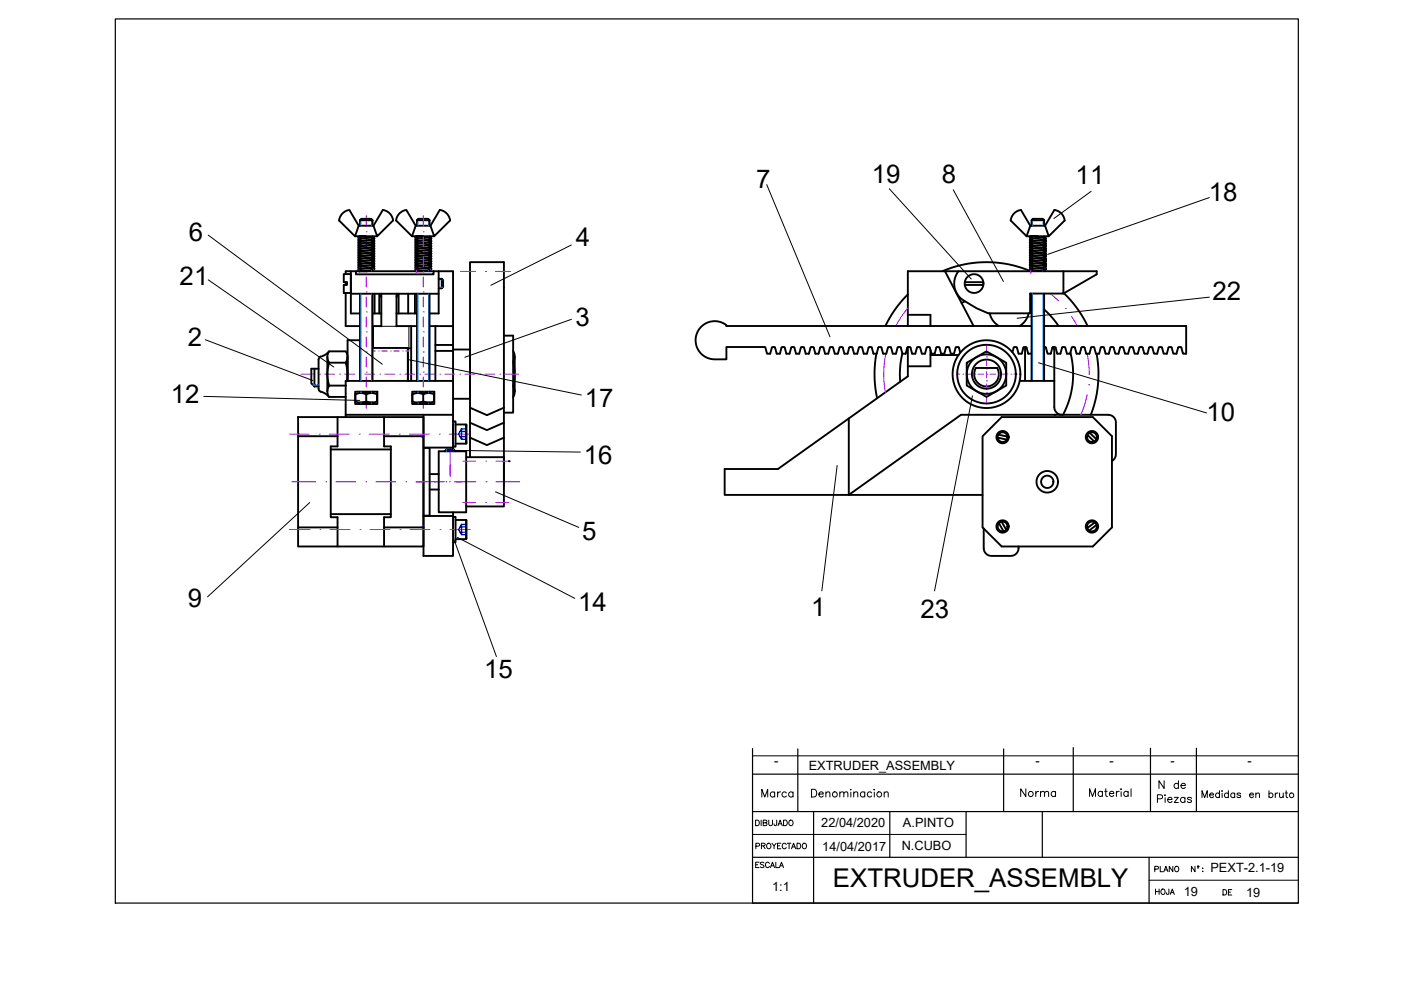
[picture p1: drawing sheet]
<svg xmlns="http://www.w3.org/2000/svg" width="297mm" height="210mm" viewBox="0 0 297 210" stroke-linecap="round" stroke-linejoin="round" font-family="sans-serif">
<defs><g id="words">
<g font-size="5.5">
<text x="160.3" y="39.9">7</text>
<text x="184.8" y="38.9">19</text>
<text x="199.7" y="38.8">8</text>
<text x="228.1" y="39.1">11</text>
<text x="256.3" y="42.7">18</text>
<text x="40" y="51">6</text>
<text x="122.1" y="52.1">4</text>
<text x="38.1" y="60.4">21</text>
<text x="257.1" y="63.6">22</text>
<text x="122" y="69.2">3</text>
<text x="39.8" y="73.4">2</text>
<text x="36.2" y="85.5">12</text>
<text x="124" y="86.3">17</text>
<text x="255.8" y="89.2">10</text>
<text x="123.8" y="98.4">16</text>
<text x="123.4" y="114.4">5</text>
<text x="39.8" y="128.8">9</text>
<text x="122.6" y="129.5">14</text>
<text x="172" y="130.7">1</text>
<text x="195.2" y="130.9">23</text>
<text x="102.6" y="143.8">15</text>
<text x="176.6" y="188">EXTRUDER_ASSEMBLY</text>
</g>
<text font-size="4.9" x="160.2" y="170.4">Marca</text>
<g font-size="4.4">
<text x="215.2" y="170">Norma</text>
<text x="244.5" y="168.3">N de</text>
</g>
<g font-size="4">
<text x="243.8" y="190.9">HOJA</text>
<text x="258.2" y="190.9">DE</text>
</g>
<g font-size="2.7">
<text x="164.1" y="162.2">-</text>
<text x="171.5" y="163.2">EXTRUDER_ASSEMBLY</text>
<text x="219.6" y="162.1">-</text>
<text x="235.3" y="162.1">-</text>
<text x="248.2" y="162.2">-</text>
<text x="264.5" y="162.2">-</text>
<text x="174.1" y="175.3">22/04/2020</text>
<text x="191.4" y="175.3">A.PINTO</text>
<text x="174.3" y="180.4">14/04/2017</text>
<text x="191.2" y="180.3">N.CUBO</text>
<text x="256.6" y="185">PEXT-2.1-19</text>
<text x="163.7" y="189">1:1</text>
<text x="251" y="189.9">19</text>
<text x="264.2" y="190.1">19</text>
</g>
</g></defs>
<!-- layer: 0 -->
<g fill="none" stroke="#000" stroke-width=".25">
<path d="M24.4 4h250.9v187.5h-250.9zM159.6 158.7v32.8h115.7M169.2 158.8v13.3M212.8 158.8v13.3M227.6 158.5v13.6M243.9 158.6v13.5M253.7 158.6v13.5M159.6 172.1h115.7M159.6 164.1h115.7M172.5 172.1v19.4M188.7 172.1v9.7M204.8 172.1v9.7"/>
<path d="M221 172.1v9.7M159.6 181.8h115.7M243.6 181.8v9.7"/>
</g>
<!-- layer: AUX -->
<path d="M159.6 160.3h115.7M159.6 176.9h45.2M243.6 186.6h31.7" fill="none" stroke="#000" stroke-width=".21"/>
<!-- layer: TEXTO_02 -->
<g fill="none" stroke="#000" stroke-width=".21">
<path d="M162.6 39.1l13.4 32.3M44.2 59.3l26.6 18.5M44.2 49.9l36.9 27.3M121.1 51.9l-17 8.6M188.5 40l17.4 19.2M202.1 40.2l10.6 19.5M231.3 40.6l-7.9 5.7M256.4 41.9l-34.3 12M43.5 72l22.8 8.7M79.2 73.8v-4.6h7.5v4.7M86.5 75.1h.1M86.8 76.3l36.5 7.5"/>
<path d="M121.2 67.7l-22.6 8M220.2 76.9l35.6 10.6M256.4 63l-40.8 4.5M43.2 84l33.1 .9M96.1 95.5l26.9 .4M177.5 98.7l-3.3 26.6M206.2 83.9l-8.1 41.4M65.7 106.6l-21.7 20M96.3 114.5l9 24.7M97 113.9l24.9 13M105.1 104.3l17.6 7.5M160.2 173.9h.4a.63 .63 0 0 1 .4 .6 .63 .63 0 0 1-.4 .6h-.4z"/>
<path d="M160.3 179.4l.6-.1 .1-.3-.2-.2h-.5v1.2M161.4 173.9v1.2M161.4 179.3h.7l.1-.3-.3-.2h-.5v1.2M161.8 174.4h.7v-.4l-.7-.1v1.2l.7-.2 .1-.2-.3-.3M161.8 179.3l.4 .7M162.8 178.8a.55 .55 0 0 1 .7 .6 .55 .55 0 0 1-.7 .5l-.3-.4zM163 173.9v.8l.3 .4 .4-.2 .1-1M163.7 178.8l.4 .5v.7M164.6 178.8l-.5 .5M164.7 173.9l-.1 1-.4 .1-.1-.3M164.8 179.3h.5M165 175.1l.4-1.2 .5 1.2"/>
<path d="M165.1 174.7h.6M165.6 178.8h-.8v1.2h.8M166.1 173.9h.4a.63 .63 0 0 1 .4 .6 .63 .63 0 0 1-.4 .6h-.4zM166.7 179.1a.43 .43 0 0 0-.5-.3 .43 .43 0 0 0-.3 .4v.3a.43 .43 0 0 0 .3 .5 .43 .43 0 0 0 .5-.3M166.9 178.8h.8M167.3 178.8v1.2M167.4 174.1l.1-.2a.55 .55 0 0 1 .7 .6 .55 .55 0 0 1-.7 .5l-.3-.4zM167.8 180l.5-1.2 .4 1.2M168 179.6h.5M169 178.8h.4a.63 .63 0 0 1 .4 .6 .63 .63 0 0 1-.4 .6h-.4zM170.2 179a.51 .51 0 0 1 .8 .4 .51 .51 0 0 1-.8 .4l-.1-.3zM172.1 167.3h.5a.88 .88 0 0 1 .6 .9 .88 .88 0 0 1-.6 .8h-.5z"/>
<path d="M173.6 168.4h1a.52 .52 0 0 0-.6-.5 .52 .52 0 0 0-.5 .6 .52 .52 0 0 0 .5 .5l.6-.2M175.1 168.2l.4-.3 .4 .1 .1 1M175.1 167.9v1.1M178.1 168.2l.3-.3 .4 .1 .1 1M178.1 167.9v1.1M178.9 168.2l.4-.3 .4 .1 .1 1M180.4 167.3v.2zM180.4 168v1M181 168.2l.4-.3 .4 .1 .1 1M181 167.9v1.1M183.3 168.1a.52 .52 0 0 0-.7 0 .52 .52 0 0 0 0 .7 .52 .52 0 0 0 .7 0M183.3 167.9v1.1"/>
<path d="M184.8 168.1a.52 .52 0 0 0-.8 0 .52 .52 0 0 0 0 .7 .52 .52 0 0 0 .8 0M185.4 167.3v.2zM185.4 168v1M187.5 168.2l.4-.3 .3 .1 .1 1M187.5 167.9v1.1M231 168.9v-1.7l.6 1.7 .7-1.7v1.7M233.7 168a.52 .52 0 0 0-.7-.1 .52 .52 0 0 0 0 .8 .52 .52 0 0 0 .7-.1M233.7 167.8v1.1M234.2 167.8h.5M234.4 167.2v1.4l.1 .2 .3 .1M235.2 168.2h.9a.52 .52 0 0 0-.5-.4 .52 .52 0 0 0-.5 .6 .52 .52 0 0 0 .5 .5l.5-.3M236.7 167.8v1.1"/>
<path d="M237.3 167.8a.52 .52 0 0 0-.6 .4M237.7 167.2v.2zM237.7 167.9v1M239.2 168a.52 .52 0 0 0-.8-.1 .52 .52 0 0 0 0 .8 .52 .52 0 0 0 .8-.1M239.2 167.8v1.1M239.8 167.2v1.7M245.4 169.4h.7l.4-.3a.43 .43 0 0 0-.4-.6h-.7v1.6M247 169.1v1M247.6 169.5h.9a.52 .52 0 0 0-.6-.4 .52 .52 0 0 0-.4 .5 .52 .52 0 0 0 .5 .5l.5-.2M249 169.1h.8l-.8 1h.8M251.2 169.3a.53 .53 0 0 0-.7-.1 .53 .53 0 0 0 0 .8 .53 .53 0 0 0 .7-.1M251.2 169.1v1"/>
<path d="M252.6 169.3a.5 .5 0 0 0-.8 0v.1l.7 .3 .1 .2a.5 .5 0 0 1-.8 0M254.8 169.1v-1.5l.6 1.5 .6-1.5v1.5M256.5 168.6h.8a.47 .47 0 0 0-.5-.4 .47 .47 0 0 0-.4 .5 .47 .47 0 0 0 .4 .4l.5-.2M258.6 168.3a.47 .47 0 0 0-.7 0 .47 .47 0 0 0 0 .7 .47 .47 0 0 0 .7-.1M258.6 167.6v1.5M259.1 167.6v.2zM259.1 168.2v.9M260.4 168.3a.47 .47 0 0 0-.6 0 .47 .47 0 0 0 0 .7 .47 .47 0 0 0 .6-.1M260.4 167.6v1.5M261.8 168.3a.47 .47 0 0 0-.7 0 .47 .47 0 0 0 0 .7 .47 .47 0 0 0 .7-.1M261.8 168.1v1M263 168.3l-.2-.2-.5 .1v.3l.7 .2v.2l-.2 .2-.5-.1v-.1"/>
<path d="M264.9 168.6h.9a.47 .47 0 0 0-.5-.4 .47 .47 0 0 0-.5 .4 .47 .47 0 0 0 .5 .5l.5-.2M266.3 168.4l.3-.3 .4 .1v.9M266.3 168.1v1M269 168.3a.47 .47 0 0 1 .7 0 .47 .47 0 0 1 0 .7 .47 .47 0 0 1-.7-.1M269 167.6v1.5M270.4 168.1v1M270.9 168.1l-.3 .1-.2 .4M271.3 168.1l.1 .9 .3 .1 .4-.3M272.1 168.1v1M272.5 168.1h.5M272.7 167.6v1.2l.1 .2 .2 .1M160.2 183.3h.5"/>
<path d="M160.9 182.8h-.7v1.1h.7M162 183l-.3-.2-.5 .2 .1 .2 .7 .4v.2l-.3 .1-.5-.1M163.1 183.1a.42 .42 0 0 0-.5-.3 .42 .42 0 0 0-.3 .4v.3a.42 .42 0 0 0 .3 .5 .42 .42 0 0 0 .5-.3M163.3 183.9l.5-1.1 .4 1.1M163.5 183.6h.6M164.5 182.8v1.1h.6M165.3 183.9l.4-1.1 .4 1.1M165.4 183.6h.6M244.8 184.3l.7-.1 .1-.4-.8-.1v1.1M246 183.7v1.1h.6M246.8 184.8l.4-1.1 .4 1.1M246.9 184.4h.6"/>
<path d="M248.7 183.7v1.1l-.8-1.1v1.1M249.3 183.7a.54 .54 0 0 1 .6 .6 .54 .54 0 0 1-.6 .5l-.3-.4zM253.4 183.7v1.1l-.8-1.1v1.1M253.9 184h.3M255 184.1v.1zM255 184.7v.1z"/>
<circle cx="177" cy="168.4" r=".54"/>
<circle cx="186.4" cy="168.4" r=".54"/>
<circle cx="273.8" cy="168.6" r=".48"/>
<circle cx="254" cy="183.7" r=".15"/>
</g>
<!-- layer: CONTORNO -->
<g fill="none" stroke="#000" stroke-width=".4">
<path d="M72.9 58.1h1.5v4h-1.5v-1.7h.7v-.6h-.7zM73.3 58.1v-.6h22.8v37.8M73.3 59.8v.6M74.4 57.5v9h1.9M75.3 50.1h4.7M75.5 57.5v.7h16.4v-.7M76.1 47.9l-.8 2.2M76.2 50.6h.4M76.3 46.7l.3-.3h2.1l.3 .3M76.3 46.7h2.7M76.3 46.7v1.2M77.6 50.1h-1.4l2.9 .2-2.9 .3"/>
<path d="M78.7 56.7l.4 .1-2.9 .2M78.7 56.2h.4l-2.9 .3M78.7 55.7h.4l-2.9 .3M78.7 55.1l.4 .1-2.9 .2M78.7 54.6h.4l-2.9 .3M78.7 54.1h.4l-2.9 .3M78.7 53.5l.4 .1-2.9 .2M78.7 53h.4l-2.9 .3M78.7 52.5h.4l-2.9 .3M78.7 51.9l.4 .1-2.9 .2M78.7 51.4h.4l-2.9 .3M78.7 50.9h.4l-2.9 .3"/>
<path d="M79 46.7v1.2M79 50.1v.2M79 57.2v.3M79.1 57.2l-2.9 .3M79.1 56.7l-2.9 .3h.4M79.1 56.2l-2.9 .2 .4 .1M79.1 55.6l-2.9 .3h.4M79.1 55.1l-2.9 .3h.4M79.1 54.6l-2.9 .2 .4 .1M79.1 54l-2.9 .3h.4M79.1 53.5l-2.9 .3h.4M79.1 52.9l-2.9 .3 .4 .1"/>
<path d="M79.1 52.4l-2.9 .3h.4M79.1 51.9l-2.9 .3h.4M79.1 51.3l-2.9 .3 .4 .1M79.1 50.8l-2.9 .3h.4M79.2 47.9h-3.1l-2-3.4a2.59 2.59 0 0 0-2.2 2.2l3.4 3.4M81.2 44.5a2.56 2.56 0 0 1 2.1 2.2l-3.3 3.4-.8-2.2zM87.4 50.1h4.7M88.1 47.9l-.7 2.2M88.3 50.6h.4M88.4 46.7l.3-.3h2.1l.3 .3M88.4 46.7h2.7M88.4 46.7v1.2"/>
<path d="M89.7 50.1h-1.4l2.9 .2-2.9 .3M90.8 56.7l.4 .1-2.9 .2M90.8 56.2h.4l-2.9 .3M90.8 55.7h.4l-2.9 .3M90.8 55.1l.4 .1-2.9 .2M90.8 54.6h.4l-2.9 .3M90.8 54.1h.4l-2.9 .3M90.8 53.5l.4 .1-2.9 .2M90.8 53h.4l-2.9 .3M90.8 52.5h.4l-2.9 .3M90.8 51.9l.4 .1-2.9 .2M90.8 51.4h.4l-2.9 .3"/>
<path d="M90.8 50.9h.4l-2.9 .3M91.1 46.7v1.2M91.1 50.1v.2M91.1 57.2v.3M91.2 55.6l-2.9 .3h.4M91.2 54.6l-2.9 .2 .4 .1M91.2 53.5l-2.9 .3h.4M91.2 57.2l-2.9 .3M91.2 56.7l-2.9 .3h.4M91.2 56.2l-2.9 .2 .4 .1M91.2 55.1l-2.9 .3h.4M91.2 54l-2.9 .3h.4"/>
<path d="M91.2 52.9l-2.9 .3 .4 .1M91.2 52.4l-2.9 .3h.4M91.2 51.9l-2.9 .3h.4M91.2 51.3l-2.9 .3 .4 .1M91.2 50.8l-2.9 .3h.4M91.3 47.9h-3.2l-2-3.4a2.57 2.57 0 0 0-2.1 2.2l3.4 3.4M93 57.5v9h-1.9M93 59.1h.7M93.2 44.5a2.59 2.59 0 0 1 2.2 2.2l-3.3 3.4-.8-2.2zM93.7 59.1v2h-.7M93.7 59.1l.2 .3v1.5l-.2 .2M200.4 57.5l6 11.6"/>
<path d="M203.2 57.5a4.2 4.2 0 0 0 1.2 6.2l2.6 1.7 2.5 1h8.9v-4.2h7.1v-4.7M204.6 59.8h3.9M217.7 50.1h4.7M218.4 47.9l-.7 2.2M218.6 50.6h.4M218.7 46.7l.3-.3h2.1l.3 .3M218.7 46.7v1.2M218.7 46.7h2.7M220 50.1h-1.4l2.9 .2-2.9 .3M221.1 56.7l.4 .1-2.9 .2M221.1 56.2h.4l-2.9 .3M221.1 55.7h.4l-2.9 .3"/>
<path d="M221.1 55.1l.4 .1-2.9 .2M221.1 54.6h.4l-2.9 .3M221.1 54.1h.4l-2.9 .3M221.1 53.5l.4 .1-2.9 .2M221.1 53h.4l-2.9 .3M221.1 52.5h.4l-2.9 .3M221.1 51.9l.4 .1-2.9 .2M221.1 51.4h.4l-2.9 .3M221.1 50.9h.4l-2.9 .3M221.4 46.7v1.2M221.4 50.1v.2M221.4 57.2v.3"/>
<path d="M221.5 57.2l-3 .3a23.7 23.7 0 0 0-18.7 0M221.5 56.7l-2.9 .3h.4M221.5 56.2l-2.9 .2 .4 .1M221.5 55.6l-2.9 .3h.4M221.5 55.1l-2.9 .3h.4M221.5 54.6l-2.9 .2 .4 .1M221.5 54l-2.9 .3h.4M221.5 53.5l-2.9 .3h.4M221.5 52.9l-2.9 .3 .4 .1M221.5 52.4l-2.9 .3h.4M221.5 51.9l-2.9 .3h.4M221.5 51.3l-2.9 .3 .4 .1"/>
<path d="M221.5 50.8l-2.9 .3h.4M221.6 47.9h-3.2l-1.9-3.4a2.56 2.56 0 0 0-2.2 2.2l3.4 3.4M223.6 44.5a2.59 2.59 0 0 1 2.1 2.2l-3.3 3.4-.8-2.2zM66.7 78.2v3.7M67.5 78.2h-1.5v3.1l.7 .6M69.4 75.7v7.3M69.8 74.5a2.09 2.09 0 0 0 0 2.4 7.7 7.7 0 0 0 0 4.9M69.8 76.9h3.5M73.3 62.1v7h3M74.4 62.3h18.6M76.3 72.1h-2.6v8.7M76.3 62.3v18.5"/>
<path d="M79 73.8h7.5v7M79 69.1h1.8M79 66.5h1.8M79 62.3v18.5M79.4 62.3v4.2M80.8 63l-.4-.7v4.2M80.8 62.3v6.9M84.1 69.1h4.3M84.1 66.5h4.3M84.1 63l.4-.7v4.2M84.1 62.3v6.9M86.5 62.3v4.2"/>
<path d="M87.2 73.9h-.7v6.9M87.2 69.1v11.7M88 62.3v4.2M88.4 62.3v18.5M91.1 69.1h5M91.1 62.3v18.5M92.3 69.1v11.7M92.3 73.1h3.8M92.3 74.4h3.8M96.1 74.1h3.6v10.5h-3.6M106.8 71.2h2v16.3h-2M108.8 74.4a2.16 2.16 0 0 1 0 2.3 10.6 10.6 0 0 1 0 5.2 2.16 2.16 0 0 1 0 2.3"/>
<path d="M109.1 75.6v7.5M185.8 75a23.9 23.9 0 0 0 .2 9.4M191.3 74.9l-.4 2.6v3.4M192.5 73.6v6.2l-27.6 19.6h-11.3v5.5h54.7M192.5 62.4a24 24 0 0 0-4.7 6.5M192.5 66.7h4.8v2.4M197.3 74.2v3.5h-4.8M197.3 75.3h5.9M204.6 60.4h3.9M204.6 63.9l-.7 .3M205 76.9l4.2-2.4 4.1 2.4v4.8l-4.1 2.5-4.2-2.5zM206.9 78h4.5a2.61 2.61 0 0 1-2.2 3.9 2.61 2.61 0 0 1-2.3-3.9z"/>
<path d="M209.8 66.4a4.3 4.3 0 0 0 2 2.7M214.7 74.7l.3-1.1h.4l.2 .1 .4 1.3h.6l.4-1.3 .5-.1 .1 .1 .4 1.3h.7v-.1M217.3 73.6v7M218.1 66.4a4.2 4.2 0 0 1-1.9 2.7M218.4 63.5l.3 .1M218.7 69.1h-64.7v-.2a4 4 0 0 0-6.3 1.9 4 4 0 0 0 3.8 5.4h2.5v-2.6h8.1l.2 .1 .3 1.3h.7l.4-1.3 .1-.1 .5 .1 .4 1.3h.7l.3-1.3 .2-.1 .5 .1 .3 1.3h.7l.4-1.3 .1-.1 .5 .1 .4 1.3h.6l.4-1.3 .2-.1 .5 .1 .3 1.3h.7l.4-1.3 .1-.1 .5 .1 .4 1.3h.7l.3-1.3 .2-.1 .5 .1 .3 1.3h.7l.4-1.3 .1-.1 .5 .1 .4 1.3h.7l.3-1.3 .2-.1 .5 .1 .3 1.3h.7l.3-1.3 .2-.1 .5 .1 .4 1.3h.7l.3-1.3 .2-.1 .5 .1 .3 1.3h.7l.4-1.3 .1-.1 .5 .1 .4 1.3h.7l.3-1.3 .2-.1 .5 .1 .3 1.3h.7l.4-1.3 .1-.1 .5 .1 .4 1.3h.7l.3-1.3 .2-.1 .5 .1 .3 1.3h.7l.4-1.3 .1-.1 .5 .1 .4 1.3h.7l.3-1.3 .2-.1 .5 .1 .3 1.3h.7l.4-1.3 .1-.1 .5 .1 .4 1.3h.7l.3-1.3 .2-.1 .5 .1 .3 1.3h.7l.4-1.3 .1-.1 .5 .1 .4 1.3h.7l.3-1.3 .2-.1 .5 .1 .3 1.1M218.7 62.3v18.5M221.4 65.6l1.6 1.7 1.4 1.8M221.4 69.1h30.1v5.9h-.7l-.3-1.3-.2-.1-.5 .1-.4 1.3h-.6l-.4-1.3-.2-.1-.5 .1-.3 1.3h-.7l-.3-1.3-.2-.1-.5 .1-.4 1.3h-.6l-.4-1.3-.2-.1-.5 .1-.3 1.3h-.7l-.3-1.3-.2-.1-.5 .1-.4 1.3h-.6l-.4-1.3-.2-.1-.4 .1-.4 1.3h-.7l-.3-1.3-.2-.1-.5 .1-.4 1.3h-.6l-.4-1.3-.2-.1-.5 .1-.3 1.3h-.7l-.3-1.3-.2-.1-.5 .1-.4 1.3h-.6l-.4-1.3-.2-.1-.5 .1-.3 1.3h-.7l-.3-1.3-.2-.1-.5 .1-.4 1.3h-.6l-.4-1.3-.2-.1-.5 .1-.3 1.3h-.7l-.3-1.3-.2-.1-.5 .1-.4 1.3h-.6l-.4-1.3-.2-.1-.5 .1-.3 1.3h-.7l-.3-1.3-.4-.1M221.4 62.3v18.5M223.3 73.6l.2 .8v6.4M225.5 62.2l7-4v-.7h-40v11.6"/>
<path d="M225.6 62.2a24 24 0 0 1 5 6.9M226.9 74.7a18.4 18.4 0 0 1-1.5 13.2M232.5 75a23.9 23.9 0 0 1-1.2 12.9M63.2 88.4h26.6v27.5h-26.6zM63.2 92.5h8.4M66.7 81.9h.8M70.1 95.3h12.8M71.6 88.4v6.2h-1.5v15.1h1.5v6.2M73.3 81.8h-3.5a2.13 2.13 0 0 0 0 2.4M73.3 87.9h22.8M73.5 80.8a7.7 7.7 0 0 0-.2-3.9 2.15 2.15 0 0 0 0-2.4h-3.5a4.1 4.1 0 0 1-2 1.2l-.3 .5 .1 6.3a1.05 1.05 0 0 0 1 .8l1.2 .9h3.5M75.3 83h4.7v2.7h-4.7z"/>
<path d="M75.4 83.6a2.43 2.43 0 0 1 2.2 0 2.43 2.43 0 0 1 2.3 0v1.5a2.51 2.51 0 0 1-2.3 0 2.51 2.51 0 0 1-2.2 0zM76.3 85.4h2.7l-.3 .3h-2.1zM76.3 83v.3M76.5 85.4h2.3M76.5 83.3h2.3M77.6 83.6v1.5M79 83v.3M81.4 88.4v6.2h1.5v15.1h-1.5v6.2M81.4 92.5h8.4M87.4 83h4.7v2.7h-4.7zM87.5 83.6a2.43 2.43 0 0 1 2.2 0 2.43 2.43 0 0 1 2.3 0v1.5a2.51 2.51 0 0 1-2.3 0 2.51 2.51 0 0 1-2.2 0zM88.4 85.4h2.7l-.3 .3h-2.1z"/>
<path d="M88.4 83v.3M88.6 85.4h2.3M88.6 83.3h2.3M89.7 83.6v1.5M89.8 87.9v30h6.3v-9.3M89.8 95h1.3v14.3h-1.3M89.8 94.9h6.3M91.1 83v.3M93 95.7h5.8v12.9h-5.8zM94.4 95.6l.3-.3h1.5l.2 .4M94.4 95.6v.1M94.4 95.6h2"/>
<path d="M96.1 89.3h.5v5.4h-.5M96.1 80.8h-22.8v7.6M96.6 94.1h2.2M96.6 90h2.2M98.8 90v4.1zM98.8 96.9h8v10.5h-8M99.7 96.9v-41.3h7.1v47.5M99.7 92.8l3.5 1.6 3.6-1.6M99.7 89.6l3.5 1.6 3.6-1.6M99.7 86.4l3.5 1.6 3.6-1.6M180 88.7v16.2l23.8-17h31.2a1.63 1.63 0 0 1 1.6 1.7v7l-.3 .6-.5 .5M208.3 92.5l4.1-4.1h19.3l4.1 4.1v19.3l-4.1 4.1h-19.3l-4.1-4.1z"/>
<path d="M211.5 92.8l2 .4M211.7 92.2l1.9 .4M216.2 80.8h7.3M223.5 80.8v5.5a1.63 1.63 0 0 0 1.7 1.6M230.6 92.2l1.4 1.4M231 91.8l1.4 1.3M63.2 111.8h8.4M70.1 109h12.8M81.4 111.8h8.4M89.8 109.4h6.3M91.1 100.5h1.9M91.1 103.8h1.9"/>
<path d="M96.1 109.6h.5v5.4h-.5M96.6 114.3h2.2M96.6 110.2h2.2M98.8 110.2v4.1zM208.6 112.1v4.1a1.66 1.66 0 0 0 1.6 1.7h4.1a1.69 1.69 0 0 0 1.7-2M211.8 110.9l1 1.7M212.4 110.6l.9 1.7M232.1 110.8l-1.6 1.2M232.5 111.3l-1.6 1.2"/>
<circle cx="76.2" cy="55.1" r=".23"/>
<circle cx="76.2" cy="52.5" r=".23"/>
<circle cx="76.2" cy="54.1" r=".23"/>
<circle cx="76.2" cy="51.9" r=".23"/>
<circle cx="76.2" cy="56.7" r=".23"/>
<circle cx="76.2" cy="57.3" r=".23"/>
<circle cx="76.2" cy="56.2" r=".23"/>
<circle cx="76.2" cy="53" r=".23"/>
<circle cx="76.2" cy="50.3" r=".23"/>
<circle cx="76.2" cy="50.9" r=".23"/>
<circle cx="76.2" cy="51.4" r=".23"/>
<circle cx="76.2" cy="55.7" r=".23"/>
<circle cx="76.2" cy="53.5" r=".23"/>
<circle cx="76.2" cy="54.6" r=".23"/>
<circle cx="79.1" cy="53.3" r=".23"/>
<circle cx="79.1" cy="51.1" r=".23"/>
<circle cx="79.1" cy="56.5" r=".23"/>
<circle cx="79.1" cy="51.6" r=".23"/>
<circle cx="79.1" cy="50.6" r=".23"/>
<circle cx="79.1" cy="54.3" r=".23"/>
<circle cx="79.1" cy="55.4" r=".23"/>
<circle cx="79.1" cy="52.2" r=".23"/>
<circle cx="79.1" cy="57" r=".23"/>
<circle cx="79.1" cy="52.7" r=".23"/>
<circle cx="79.1" cy="53.8" r=".23"/>
<circle cx="79.1" cy="55.9" r=".23"/>
<circle cx="79.1" cy="54.9" r=".23"/>
<circle cx="88.3" cy="50.9" r=".23"/>
<circle cx="88.3" cy="53" r=".23"/>
<circle cx="88.3" cy="51.4" r=".23"/>
<circle cx="88.3" cy="50.3" r=".23"/>
<circle cx="88.3" cy="56.7" r=".23"/>
<circle cx="88.3" cy="55.1" r=".23"/>
<circle cx="88.3" cy="57.3" r=".23"/>
<circle cx="88.3" cy="56.2" r=".23"/>
<circle cx="88.3" cy="51.9" r=".23"/>
<circle cx="88.3" cy="54.1" r=".23"/>
<circle cx="88.3" cy="52.5" r=".23"/>
<circle cx="88.3" cy="54.6" r=".23"/>
<circle cx="88.3" cy="53.5" r=".23"/>
<circle cx="88.3" cy="55.7" r=".23"/>
<circle cx="91.2" cy="52.7" r=".23"/>
<circle cx="91.2" cy="57" r=".23"/>
<circle cx="91.2" cy="56.5" r=".23"/>
<circle cx="91.2" cy="54.3" r=".23"/>
<circle cx="91.2" cy="52.2" r=".23"/>
<circle cx="91.2" cy="51.1" r=".23"/>
<circle cx="91.2" cy="53.3" r=".23"/>
<circle cx="91.2" cy="51.6" r=".23"/>
<circle cx="91.2" cy="55.4" r=".23"/>
<circle cx="91.2" cy="50.6" r=".23"/>
<circle cx="91.2" cy="54.9" r=".23"/>
<circle cx="91.2" cy="55.9" r=".23"/>
<circle cx="91.2" cy="53.8" r=".23"/>
<circle cx="218.6" cy="53" r=".23"/>
<circle cx="218.6" cy="54.1" r=".23"/>
<circle cx="218.6" cy="57.3" r=".23"/>
<circle cx="218.6" cy="51.4" r=".23"/>
<circle cx="218.6" cy="56.2" r=".23"/>
<circle cx="218.6" cy="56.7" r=".23"/>
<circle cx="218.6" cy="51.9" r=".23"/>
<circle cx="218.6" cy="50.3" r=".23"/>
<circle cx="218.6" cy="55.1" r=".23"/>
<circle cx="218.6" cy="52.5" r=".23"/>
<circle cx="218.6" cy="50.9" r=".23"/>
<circle cx="218.6" cy="55.7" r=".23"/>
<circle cx="218.6" cy="53.5" r=".23"/>
<circle cx="218.6" cy="54.6" r=".23"/>
<circle cx="221.5" cy="57" r=".23"/>
<circle cx="221.5" cy="54.3" r=".23"/>
<circle cx="221.5" cy="55.4" r=".23"/>
<circle cx="221.5" cy="52.2" r=".23"/>
<circle cx="221.5" cy="51.1" r=".23"/>
<circle cx="221.5" cy="51.6" r=".23"/>
<circle cx="221.5" cy="50.6" r=".23"/>
<circle cx="221.5" cy="52.7" r=".23"/>
<circle cx="221.5" cy="56.5" r=".23"/>
<circle cx="221.5" cy="53.3" r=".23"/>
<circle cx="221.5" cy="53.8" r=".23"/>
<circle cx="221.5" cy="54.9" r=".23"/>
<circle cx="221.5" cy="55.9" r=".23"/>
<circle cx="206.5" cy="60.1" r="1.99"/>
<circle cx="209.2" cy="79.3" r="6.2"/>
<circle cx="209.2" cy="79.3" r="4.2"/>
<circle cx="209.2" cy="79.3" r="3.1"/>
<circle cx="209.2" cy="79.3" r="7.2"/>
<circle cx="212.6" cy="92.7" r="1.03"/>
<circle cx="212.6" cy="92.7" r="1.3"/>
<circle cx="231.5" cy="92.7" r="1.03"/>
<circle cx="231.5" cy="92.7" r="1.31"/>
<circle cx="212.6" cy="111.6" r="1.03"/>
<circle cx="212.6" cy="111.6" r="1.3"/>
<circle cx="222" cy="102.2" r="1.3"/>
<circle cx="222" cy="102.1" r="2.29"/>
<circle cx="231.5" cy="111.6" r="1.03"/>
<circle cx="231.5" cy="111.6" r="1.31"/>
</g>
<g fill="#000">
<circle cx="79" cy="85.4" r=".2"/>
<circle cx="91.1" cy="85.4" r=".2"/>
<circle cx="107.9" cy="97.8" r=".2"/>
<circle cx="223.5" cy="87.9" r=".2"/>
</g>
<!-- layer: EJES -->
<g fill="none" stroke="#bf00ff" stroke-width=".21">
<path d="M76.2 55.6h.1M76.2 53h.1M76.2 50.7v1.7M76.2 53.7v1.2M76.2 56.2v1.8M77.6 57.6h.1M77.6 53.4h.1M77.6 49.2h.1M77.6 45.7v2.4M77.6 50.2v2.1M77.6 54.5v2.1M77.6 58.7v2.1"/>
<path d="M79.1 55.4h.1M79.1 52.9h.1M79.1 50.9v1.3M79.1 53.5v1.3M79.1 56.1v1.3M88.3 55.6h.1M88.3 53h.1M88.3 50.7v1.7M88.3 53.7v1.2M88.3 56.2v1.8M89.7 57.6h.1M89.7 53.4h.1"/>
<path d="M89.7 49.2h.1M89.7 45.7v2.4M89.7 50.2v2.1M89.7 54.5v2.1M89.7 58.7v2.1M91.2 55.4h.1M91.2 52.9h.1M91.2 50.9v1.3M91.2 53.5v1.3M91.2 56.1v1.3M97.6 57.5h3.2M102.9 57.5h.1"/>
<path d="M105.1 57.5h3.2M218.6 55.6h.1M218.6 53h.1M218.6 50.7v1.7M218.6 53.7v1.2M218.6 56.2v1.8M221.5 55.4h.1M221.5 52.9h.1M221.5 50.9v1.3M221.5 53.5v1.3M221.5 56.1v1.3M63.8 79.3h2.9"/>
<path d="M67.8 79.3h.1M68.8 79.3h2.2M72 79.3h.1M73.1 79.3h2.1M76.3 79.3h.1M77.3 79.3h2.2M77.6 78.9h.1M77.6 74.6h.1M77.6 70.4h.1M77.6 66.1h.1M77.6 61.9h.1M77.6 62.9v2.2"/>
<path d="M77.6 67.2v2.1M77.6 71.4v2.2M77.6 75.7v2.1M77.6 79.9v2.2M78.8 74.4h.8M80.3 74.4h.1M80.5 79.3h.1M80.9 74.4h1.3M81.6 79.3h2.1M82.8 74.4h.1M83.4 74.4h1.3M84.8 79.3h.1"/>
<path d="M85.3 74.4h.1M85.8 79.3h2.1M86 74.4h.8M89 79.3h.1M89.7 78.9h.1M89.7 74.6h.1M89.7 70.4h.1M89.7 66.1h.1M89.7 61.9h.1M89.7 62.9v2.2M89.7 67.2v2.1M89.7 71.4v2.2"/>
<path d="M89.7 75.7v2.1M89.7 79.9v2.2M90.1 79.3h2.1M93.3 79.3h.1M94.3 79.3h2.1M97.5 79.3h.1M98.6 79.3h2.1M101.7 79.3h.1M102.8 79.3h2.1M106 79.3h.1M107.1 79.3h2.9M187.8 75a21.9 21.9 0 0 0-.1 8.2"/>
<path d="M192.5 65.3l-1.1 1.4-1.4 2.2M202.9 79.3h.6M204.2 79.3h.1M204.8 79.3h1.3M206.7 79.3h.1M207.3 79.3h1.3M209.2 78.2h.1M209.2 75.6h.1M209.2 73.3v1.7M209.2 76.3v1.3M209.2 78.8v1.3M209.2 79.3h.1"/>
<path d="M209.9 79.3h1.3M211.8 79.3h.1M212.4 79.3h1.3M214.3 79.3h.1M215 79.3h.6M222.7 62.2l1.8 1.6M225.9 65.4h.1M227.2 67.1l1.2 2M230.5 75l.3 1.9 .1 2.6M61.4 92h4.1M67.7 92h.1M69.8 92h4.2"/>
<path d="M76.2 92h.1M77.6 83.1h.1M77.6 84.2v2.4M78.3 92h4.2M84.6 92h.1M86.8 92h4.2M89.7 83.1h.1M89.7 84.2v2.4M93.1 92h.1M95.3 92h4.1M95.4 94.8v6.3M98.1 97.8h2.8"/>
<path d="M103 97.8h.1M105.1 97.8h2.8M209.2 83.3h.1M209.2 80.8h.1M209.2 81.4v1.3M209.2 83.9v1.7M230.5 83.7l-.7 2.5-.6 1.7M230.8 81.6h.1M61.4 112.3h4.3M61.9 102.2h5M67.8 112.3h.1M69.1 102.2h.1"/>
<path d="M69.9 112.3h4.3M71.2 102.2h4.2M76.3 112.3h.1M77.5 102.2h.1M78.4 112.3h4.3M79.7 102.2h4.2M84.8 112.3h.1M86 102.2h.1M86.9 112.3h4.3M88.2 102.2h6M91 102.2h.1M93.3 112.3h.1"/>
<path d="M94.5 102.2h.1M95.3 102.2h.1M95.4 112.3h4.3M96.3 102.2h4.6M98.1 106.5h2.8M103 106.5h.1M103 102.2h.1M105.1 106.5h2.8M105.1 102.2h5.1"/>
</g>
<!-- layer: AUX -->
<g fill="none" stroke="#007fff" stroke-width=".21">
<path d="M76.5 46.4v1.5M78.8 46.4v1.5M78.8 50.1v.2M78.8 57.3v.2M88.6 46.4v1.5M90.8 46.4v1.5M90.8 50.1v.2M90.8 57.3v.2M93 59.3h.9M218.9 46.4v1.5M221.1 46.4v1.5M221.1 50.1v.2"/>
<path d="M221.1 57.3v.2M76.5 62.3v18.5M78.8 62.3v18.5M88.6 62.3v18.5M90.8 62.3v18.5M93 60.9h.9M218.9 62.3v18.5M221.1 62.3v18.5M66.3 81.6h1.2M76.5 83v.3M76.5 85.4v.2M78.8 83v.3"/>
<path d="M78.8 85.4v.2M88.6 83v.3M88.6 85.4v.2M90.8 83v.3M90.8 85.4v.2M94.7 95.3v.4M96.2 95.3v.4"/>
</g>
<!-- layer: OCULTAS -->
<g fill="none" stroke="#00f" stroke-width=".3">
<path d="M89.5 92.7h.3M94.9 95.3v.4M95.2 95.3v.4M95.7 95.3v.4M95.9 95.3v.4M97.5 91.5h1.4M97.5 92.6h1.4M97.8 90.9v2.2h1.1M98.9 90.9h-1.1l-.6 1.1 .6 1.1M89.5 111.6h.3M97.5 111.7h1.4M97.5 112.8h1.4"/>
<path d="M97.8 111.2v2.2h1.1M98.9 111.2h-1.1l-.6 1.1 .6 1.1"/>
</g>
<use href="#words"/>
</svg>
